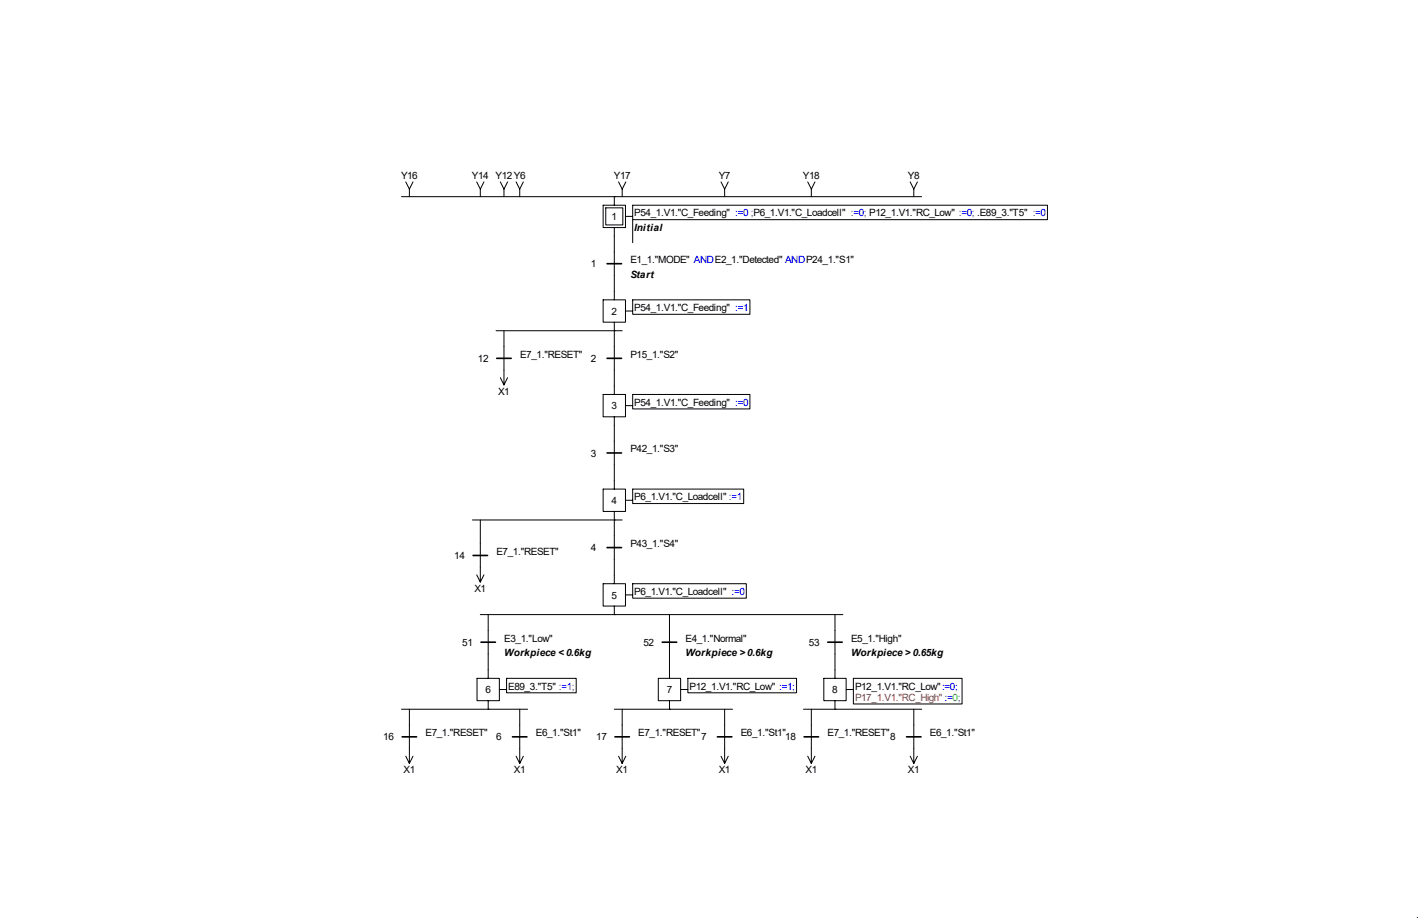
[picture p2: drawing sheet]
<svg xmlns="http://www.w3.org/2000/svg" width="432mm" height="279mm" viewBox="0 0 432 279" stroke-linecap="round" stroke-linejoin="round" font-family="sans-serif">
<defs><g id="words">
<g font-size="3">
<text x="122.1" y="54.6">Y16</text>
<text x="143.7" y="54.6">Y14 Y12Y6</text>
<text x="186.9" y="54.6">Y17</text>
<text x="218.9" y="54.6">Y7</text>
<text x="244.5" y="54.6">Y18</text>
<text x="276.5" y="54.6">Y8</text>
<text x="193.2" y="65.9">P54_1.V1.&quot;C_Feeding&quot; :=0 ;P6_1.V1.&quot;C_Loadcell&quot; :=0; P12_1.V1.&quot;RC_Low&quot; :=0; .E89_3.&quot;T5&quot; :=0</text>
<text x="186.2" y="67">1</text>
<text x="193.2" y="70.3">Initial</text>
<text x="179.9" y="81.4">1</text>
<text x="192" y="80.1">E1_1.&quot;MODE&quot; ANDE2_1.&quot;Detected&quot; ANDP24_1.&quot;S1&quot;</text>
<text x="192" y="84.5">Start</text>
<text x="186.2" y="95.8">2</text>
<text x="193.2" y="94.7">P54_1.V1.&quot;C_Feeding&quot; :=1</text>
<text x="145.5" y="110.2">12</text>
<text x="158.4" y="108.9">E7_1.&quot;RESET&quot;</text>
<text x="179.9" y="110.2">2</text>
<text x="192" y="108.9">P15_1.&quot;S2&quot;</text>
<text x="151.7" y="120.2">X1</text>
<text x="186.2" y="124.6">3</text>
<text x="193.2" y="123.5">P54_1.V1.&quot;C_Feeding&quot; :=0</text>
<text x="192" y="137.7">P42_1.&quot;S3&quot;</text>
<text x="179.9" y="139">3</text>
<text x="186.2" y="153.4">4</text>
<text x="193.2" y="152.3">P6_1.V1.&quot;C_Loadcell&quot; :=1</text>
<text x="179.9" y="167.8">4</text>
<text x="192" y="166.5">P43_1.&quot;S4&quot;</text>
<text x="138.3" y="170.2">14</text>
<text x="151.2" y="168.9">E7_1.&quot;RESET&quot;</text>
<text x="144.5" y="180.2">X1</text>
<text x="186.2" y="182.2">5</text>
<text x="193.2" y="181.1">P6_1.V1.&quot;C_Loadcell&quot; :=0</text>
<text x="140.7" y="196.6">51</text>
<text x="153.6" y="195.3">E3_1.&quot;Low&quot;</text>
<text x="195.9" y="196.6">52</text>
<text x="208.8" y="195.3">E4_1.&quot;Normal&quot;</text>
<text x="246.3" y="196.6">53</text>
<text x="259.2" y="195.3">E5_1.&quot;High&quot;</text>
<text x="153.6" y="199.7">Workpiece &lt; 0.6kg</text>
<text x="208.8" y="199.7">Workpiece &gt; 0.6kg</text>
<text x="259.2" y="199.7">Workpiece &gt; 0.65kg</text>
<text x="154.8" y="209.9">E89_3.&quot;T5&quot; :=1;</text>
<text x="210" y="209.9">P12_1.V1.&quot;RC_Low&quot; :=1;</text>
<text x="260.4" y="209.9">P12_1.V1.&quot;RC_Low&quot;:=0;</text>
<text x="147.8" y="211">6</text>
<text x="203" y="211">7</text>
<text x="253.4" y="211">8</text>
<text x="116.7" y="225.4">16</text>
<text x="129.6" y="224.1">E7_1.&quot;RESET&quot;</text>
<text x="151.1" y="225.4">6</text>
<text x="163.2" y="224.1">E6_1.&quot;St1&quot;</text>
<text x="181.5" y="225.4">17</text>
<text x="194.4" y="224.1">E7_1.&quot;RESET&quot;</text>
<text x="213.5" y="225.4">7</text>
<text x="225.6" y="224.1">E6_1.&quot;St1&quot;</text>
<text x="239.1" y="225.4">18</text>
<text x="252" y="224.1">E7_1.&quot;RESET&quot;</text>
<text x="271.1" y="225.4">8</text>
<text x="283.2" y="224.1">E6_1.&quot;St1&quot;</text>
<text x="122.9" y="235.4">X1</text>
<text x="156.5" y="235.4">X1</text>
<text x="187.7" y="235.4">X1</text>
<text x="218.9" y="235.4">X1</text>
<text x="245.3" y="235.4">X1</text>
<text x="276.5" y="235.4">X1</text>
</g>
<text font-size="3" fill="#963232" x="260.4" y="213.3">P17_1.V1.&quot;RC_High&quot; :=0;</text>
</g></defs>
<g fill="none" stroke="#000" stroke-width=".3">
<path d="M122.3 59.9h158.4M123.6 55.4l1.1 2.2v2.3M125.8 55.4l-1.1 2.2M145.2 55.4l1.1 2.2v2.3M147.4 55.4l-1.1 2.2M152.4 55.4l1.1 2.2v2.3M154.6 55.4l-1.1 2.2M157.2 55.4l1.1 2.2v2.3M159.4 55.4l-1.1 2.2M187.1 59.9h.1M187.1 59.9v2.6M188.4 55.4l1.1 2.2v2.3"/>
<path d="M190.6 55.4l-1.1 2.2M219.6 55.4l1.1 2.2v2.3M221.8 55.4l-1.1 2.2M246 55.4l1.1 2.2v2.3M248.2 55.4l-1.1 2.2M277.2 55.4l1.1 2.2v2.3M279.4 55.4l-1.1 2.2M183.7 62.5h6.8v6.8h-6.8zM184.5 63.3h5.2v5.2h-5.2zM187.1 69.3v22M190.5 65.9h2.2M192.7 62.5h126.3v4.4h-126.3z"/>
<path d="M192.7 66.9v7M183.7 91.3h6.8v6.8h-6.8zM187.1 98.1v22M190.5 94.7h2.2M192.7 91.3h35.7v4.4h-35.7zM151.1 100.7h38.4M153.5 100.7v16.5l-1.1-2.2M154.6 115l-1.1 2.2M187.1 100.7h.1M183.7 120.1h6.8v6.8h-6.8zM187.1 126.9v22M190.5 123.5h2.2"/>
<path d="M192.7 120.1h35.7v4.4h-35.7zM143.9 158.3h45.6M146.3 158.3v18.9l-1.1-2.2M183.7 148.9h6.8v6.8h-6.8zM187.1 158.3h.1M187.1 155.7v22M190.5 152.3h2.2M192.7 148.9h33.8v4.4h-33.8zM147.4 175l-1.1 2.2M183.7 177.7h6.8v6.8h-6.8zM192.7 177.7h34.6v4.4h-34.6zM146.3 187.1h110.4"/>
<path d="M148.7 187.1v19.4M187.1 187.1h.1M187.1 184.5v2.6M190.5 181.1h2.2M203.9 187.1v19.4M254.3 187.1v19.4M122.3 215.9h38.4M124.7 215.9v16.5l-1.1-2.2M145.3 206.5h6.8v6.8h-6.8zM148.7 215.9h.1M148.7 213.3v2.6M152.1 209.9h2.2"/>
<path d="M154.3 206.5h21.2v4.4h-21.2zM158.3 215.9v16.5l-1.1-2.2M187.1 215.9h36M189.5 215.9v16.5l-1.1-2.2M200.5 206.5h6.8v6.8h-6.8zM203.9 215.9h.1M203.9 213.3v2.6M207.3 209.9h2.2M209.5 206.5h33.1v4.4h-33.1zM220.7 215.9v16.5l-1.1-2.2M244.7 215.9h36M247.1 215.9v16.5l-1.1-2.2"/>
<path d="M250.9 206.5h6.8v6.8h-6.8zM254.3 215.9h.1M254.3 213.3v2.6M257.7 209.9h2.2M259.9 206.5h33.1v7.8h-33.1zM278.3 215.9v16.5l-1.1-2.2M125.8 230.2l-1.1 2.2M159.4 230.2l-1.1 2.2M190.6 230.2l-1.1 2.2M221.8 230.2l-1.1 2.2M248.2 230.2l-1.1 2.2M279.4 230.2l-1.1 2.2"/>
<path d="M431.6 279.3h.1"/>
</g>
<g fill="none" stroke="#000" stroke-width=".5">
<path d="M184.9 80.3h4.4M151.3 109.1h4.4M184.9 109.1h4.4M184.9 137.9h4.4M144.1 169.1h4.4M184.9 166.7h4.4M146.5 195.5h4.4M201.7 195.5h4.4M252.1 195.5h4.4M122.5 224.3h4.4M156.1 224.3h4.4M187.3 224.3h4.4"/>
<path d="M218.5 224.3h4.4M244.9 224.3h4.4M276.1 224.3h4.4"/>
</g>
<use href="#words"/>
</svg>
